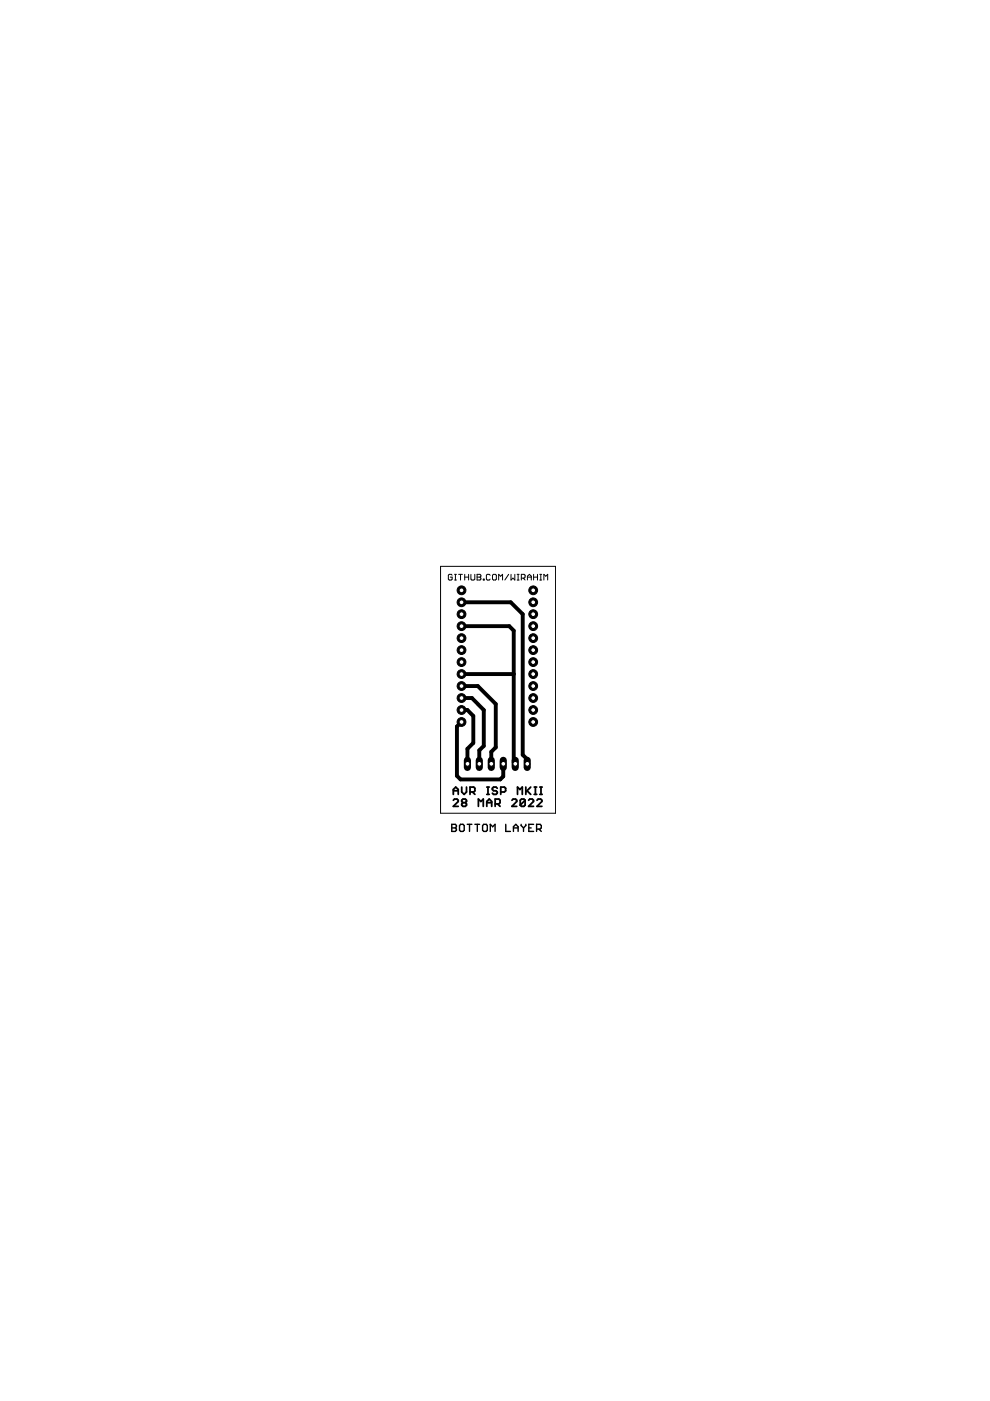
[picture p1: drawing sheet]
<svg xmlns="http://www.w3.org/2000/svg" width="210mm" height="297mm" viewBox="0 0 210 297" stroke-linecap="round" stroke-linejoin="round" font-family="sans-serif">
<g fill="none" stroke="#000" stroke-width=".38">
<path d="M96.1 168.4v-1l.5-.5 .6 .5v1M96.1 169.7l.3-.3h.5l.3 .3v.2l-1.1 1.1h1.1M96.1 167.7h1.1M97.9 166.9v1l.5 .5 .5-.5v-1M98.1 170.2l-.2-.3v-.2l.2-.3h.6l.2 .3v.2l-.2 .3M98.1 170.2l-.2 .3v.2l.2 .3h.6l.2-.3v-.2l-.2-.3M98.1 170.2h.6M99.7 167.9h.7l.3-.2v-.6l-.3-.2h-.7v1.5M100.2 167.9l.5 .5M101.4 171v-1.6l.6 .5 .5-.5v1.6M103.2 166.9h.5M103.2 168.4h.5"/>
<path d="M103.2 170.2h1M103.2 171v-1.1l.5-.5 .5 .5v1.1M103.5 166.9v1.5M105 170.5h.8l.2-.3v-.5l-.2-.3h-.8v1.6M105.4 167.1l-.2-.2h-.6l-.2 .2v.3l.2 .3h.6l.2 .2v.3l-.2 .2h-.6l-.2-.2M105.5 170.5l.5 .5M106.2 167.9h.7l.3-.2v-.6l-.3-.2h-.7v1.5M108.5 169.7l.3-.3h.5l.3 .3v.2l-1.1 1.1h1.1M109.7 168.4v-1.5l.5 .5 .5-.5v1.5M111.3 169.7v1l-.2 .3h-.5l-.3-.3M111.3 169.7l-.2-.3h-.5l-.3 .3v1M111.3 169.7l-1 1"/>
<path d="M111.5 166.9v1.5M111.8 167.7l.7 .7M112.1 169.7l.2-.3h.6l.2 .3v.2l-1 1.1h1M112.5 166.9l-1 1M113.3 166.9h.5M113.3 168.4h.5M113.5 166.9v1.5M113.9 169.7l.2-.3h.5l.3 .3v.2l-1 1.1h1M114.4 166.9h.6M114.4 168.4h.6M114.7 166.9v1.5"/>
</g>
<g fill="none" stroke="#000" stroke-width=".21">
<path d="M95.9 122l-.2-.2h-.5l-.1 .2v.8l.1 .2h.5l.2-.2v-.4h-.4M96.4 121.8h.4M96.4 123h.4M96.6 121.8v1.2M97.2 121.8h.8M97.6 121.8v1.2M98.5 122.4h.9M98.5 121.8v1.2M99.4 121.8v1.2M99.8 121.8v1l.3 .2h.4l.2-.2v-1M101.2 121.8h.6l.2 .2-.2 .4 .2 .4-.2 .2h-.6zM101.2 122.4h.6"/>
<path d="M102.5 122.8h.2v.2h-.2zM103.9 122l-.2-.2h-.4l-.2 .2v.8l.2 .2h.4l.2-.2M104.4 122l.2-.2h.4l.2 .2v.8l-.2 .2h-.4l-.2-.2zM105.7 123v-1.2l.4 .4 .5-.4v1.2M107.8 121.8l-.8 1.2M108.4 121.8v1.2l.4-.4 .4 .4v-1.2M109.6 121.8h.5M109.6 123h.5M109.9 121.8v1.2M110.5 122.6h.6l.2-.2v-.4l-.2-.2h-.6v1.2M110.9 122.6l.4 .4M111.8 122.4h.8"/>
<path d="M111.8 123v-.8l.4-.4 .4 .4v.8M113.1 122.4h.9M113.1 121.8v1.2M114 121.8v1.2M114.4 121.8h.5M114.4 123h.5M114.7 121.8v1.2M115.3 123v-1.2l.4 .4 .4-.4v1.2"/>
</g>
<g fill="none" stroke="#000" stroke-width=".3">
<path d="M95.8 174.8h.7l.3 .2-.3 .5 .3 .5-.3 .3h-.7zM95.8 175.5h.7M97.7 174.8h.5l.2 .2v1l-.2 .3h-.5l-.3-.3v-1zM99.1 174.8h1M99.5 174.8v1.5M100.7 174.8h1M101.2 174.8v1.5M102.6 174.8h.5l.2 .2v1l-.2 .3h-.5l-.3-.3v-1zM103.9 176.3v-1.5l.6 .5 .5-.5v1.5M107.2 174.8v1.5h1M108.9 175.5h1M108.9 176.3v-1l.5-.5 .5 .5v1"/>
<path d="M110.5 174.8v.2l.5 .5M111 175.5v.8M111.5 174.8v.2l-.5 .5M112.1 175.5h.5M113.1 174.8h-1v1.5h1M113.8 175.8h.7l.3-.3v-.5l-.3-.2h-.7v1.5M114.3 175.8l.5 .5"/>
</g>
<path d="M97.8 132.8h10.2l.9 .9v27.9l.3 .3M97.8 127.7h10.5l2.5 2.5v29.8l1 1v.9M97.8 145.5h3.5l3.8 3.8v9.2l-.9 .9v2.5M97.8 150.5h1.3l1.3 1.3v5.7l-1.3 1.3v3.1M97.8 153.1l-.9 .9v10.5l.7 .7h8.5l.6-.6v-2.7M97.8 142.9h11.1M97.8 148h2.3l2.5 2.5v7.7l-1 .9v2.8" fill="none" stroke="#000" stroke-width=".83"/>
<circle cx="113.1" cy="125.2" r=".93" fill="#000" stroke="#000" stroke-width=".21"/>
<circle cx="113.1" cy="125.2" r=".51" fill="#fff" stroke="#000" stroke-width=".21"/>
<circle cx="113.1" cy="127.7" r=".93" fill="#000" stroke="#000" stroke-width=".21"/>
<circle cx="113.1" cy="127.7" r=".51" fill="#fff" stroke="#000" stroke-width=".21"/>
<circle cx="113.1" cy="130.2" r=".93" fill="#000" stroke="#000" stroke-width=".21"/>
<circle cx="113.1" cy="130.2" r=".51" fill="#fff" stroke="#000" stroke-width=".21"/>
<circle cx="113.1" cy="132.8" r=".93" fill="#000" stroke="#000" stroke-width=".21"/>
<circle cx="113.1" cy="132.8" r=".51" fill="#fff" stroke="#000" stroke-width=".21"/>
<circle cx="113.1" cy="135.3" r=".93" fill="#000" stroke="#000" stroke-width=".21"/>
<circle cx="113.1" cy="135.3" r=".51" fill="#fff" stroke="#000" stroke-width=".21"/>
<circle cx="113.1" cy="137.8" r=".93" fill="#000" stroke="#000" stroke-width=".21"/>
<circle cx="113.1" cy="137.8" r=".51" fill="#fff" stroke="#000" stroke-width=".21"/>
<circle cx="113.1" cy="140.4" r=".93" fill="#000" stroke="#000" stroke-width=".21"/>
<circle cx="113.1" cy="140.4" r=".51" fill="#fff" stroke="#000" stroke-width=".21"/>
<circle cx="113.1" cy="142.9" r=".93" fill="#000" stroke="#000" stroke-width=".21"/>
<circle cx="113.1" cy="142.9" r=".51" fill="#fff" stroke="#000" stroke-width=".21"/>
<circle cx="113.1" cy="145.5" r=".93" fill="#000" stroke="#000" stroke-width=".21"/>
<circle cx="113.1" cy="145.5" r=".51" fill="#fff" stroke="#000" stroke-width=".21"/>
<circle cx="113.1" cy="148" r=".93" fill="#000" stroke="#000" stroke-width=".21"/>
<circle cx="113.1" cy="148" r=".51" fill="#fff" stroke="#000" stroke-width=".21"/>
<circle cx="113.1" cy="150.5" r=".93" fill="#000" stroke="#000" stroke-width=".21"/>
<circle cx="113.1" cy="150.5" r=".51" fill="#fff" stroke="#000" stroke-width=".21"/>
<circle cx="113.1" cy="153.1" r=".93" fill="#000" stroke="#000" stroke-width=".21"/>
<circle cx="113.1" cy="153.1" r=".51" fill="#fff" stroke="#000" stroke-width=".21"/>
<circle cx="97.9" cy="153.1" r=".93" fill="#000" stroke="#000" stroke-width=".21"/>
<circle cx="97.9" cy="153.1" r=".51" fill="#fff" stroke="#000" stroke-width=".21"/>
<circle cx="97.9" cy="150.5" r=".93" fill="#000" stroke="#000" stroke-width=".21"/>
<circle cx="97.9" cy="150.5" r=".51" fill="#fff" stroke="#000" stroke-width=".21"/>
<circle cx="97.9" cy="148" r=".93" fill="#000" stroke="#000" stroke-width=".21"/>
<circle cx="97.9" cy="148" r=".51" fill="#fff" stroke="#000" stroke-width=".21"/>
<circle cx="97.9" cy="145.5" r=".93" fill="#000" stroke="#000" stroke-width=".21"/>
<circle cx="97.9" cy="145.5" r=".51" fill="#fff" stroke="#000" stroke-width=".21"/>
<circle cx="97.9" cy="142.9" r=".93" fill="#000" stroke="#000" stroke-width=".21"/>
<circle cx="97.9" cy="142.9" r=".51" fill="#fff" stroke="#000" stroke-width=".21"/>
<circle cx="97.9" cy="140.4" r=".93" fill="#000" stroke="#000" stroke-width=".21"/>
<circle cx="97.9" cy="140.4" r=".51" fill="#fff" stroke="#000" stroke-width=".21"/>
<circle cx="97.9" cy="137.8" r=".93" fill="#000" stroke="#000" stroke-width=".21"/>
<circle cx="97.9" cy="137.8" r=".51" fill="#fff" stroke="#000" stroke-width=".21"/>
<circle cx="97.9" cy="135.3" r=".93" fill="#000" stroke="#000" stroke-width=".21"/>
<circle cx="97.9" cy="135.3" r=".51" fill="#fff" stroke="#000" stroke-width=".21"/>
<circle cx="97.9" cy="132.8" r=".93" fill="#000" stroke="#000" stroke-width=".21"/>
<circle cx="97.9" cy="132.8" r=".51" fill="#fff" stroke="#000" stroke-width=".21"/>
<circle cx="97.9" cy="130.2" r=".93" fill="#000" stroke="#000" stroke-width=".21"/>
<circle cx="97.9" cy="130.2" r=".51" fill="#fff" stroke="#000" stroke-width=".21"/>
<circle cx="97.9" cy="127.7" r=".93" fill="#000" stroke="#000" stroke-width=".21"/>
<circle cx="97.9" cy="127.7" r=".51" fill="#fff" stroke="#000" stroke-width=".21"/>
<circle cx="97.9" cy="125.2" r=".93" fill="#000" stroke="#000" stroke-width=".21"/>
<circle cx="97.9" cy="125.2" r=".51" fill="#fff" stroke="#000" stroke-width=".21"/>
<path d="M111.8 161.2v1.5" fill="none" stroke="#000" stroke-width="1.5"/>
<circle cx="111.8" cy="161.9" r=".51" fill="#fff" stroke="#000" stroke-width=".21"/>
<path d="M109.2 161.2v1.5" fill="none" stroke="#000" stroke-width="1.5"/>
<circle cx="109.3" cy="161.9" r=".51" fill="#fff" stroke="#000" stroke-width=".21"/>
<path d="M106.7 161.2v1.5" fill="none" stroke="#000" stroke-width="1.5"/>
<circle cx="106.7" cy="161.9" r=".51" fill="#fff" stroke="#000" stroke-width=".21"/>
<path d="M104.2 161.2v1.5" fill="none" stroke="#000" stroke-width="1.5"/>
<circle cx="104.2" cy="161.9" r=".51" fill="#fff" stroke="#000" stroke-width=".21"/>
<path d="M101.6 161.2v1.5" fill="none" stroke="#000" stroke-width="1.5"/>
<circle cx="101.6" cy="161.9" r=".51" fill="#fff" stroke="#000" stroke-width=".21"/>
<path d="M99.1 161.2v1.5" fill="none" stroke="#000" stroke-width="1.5"/>
<circle cx="99.1" cy="161.9" r=".51" fill="#fff" stroke="#000" stroke-width=".21"/>
<path d="M93.4 120.1h24.4v52.3h-24.4z" fill="none" stroke="#000" stroke-width=".21"/>
</svg>
